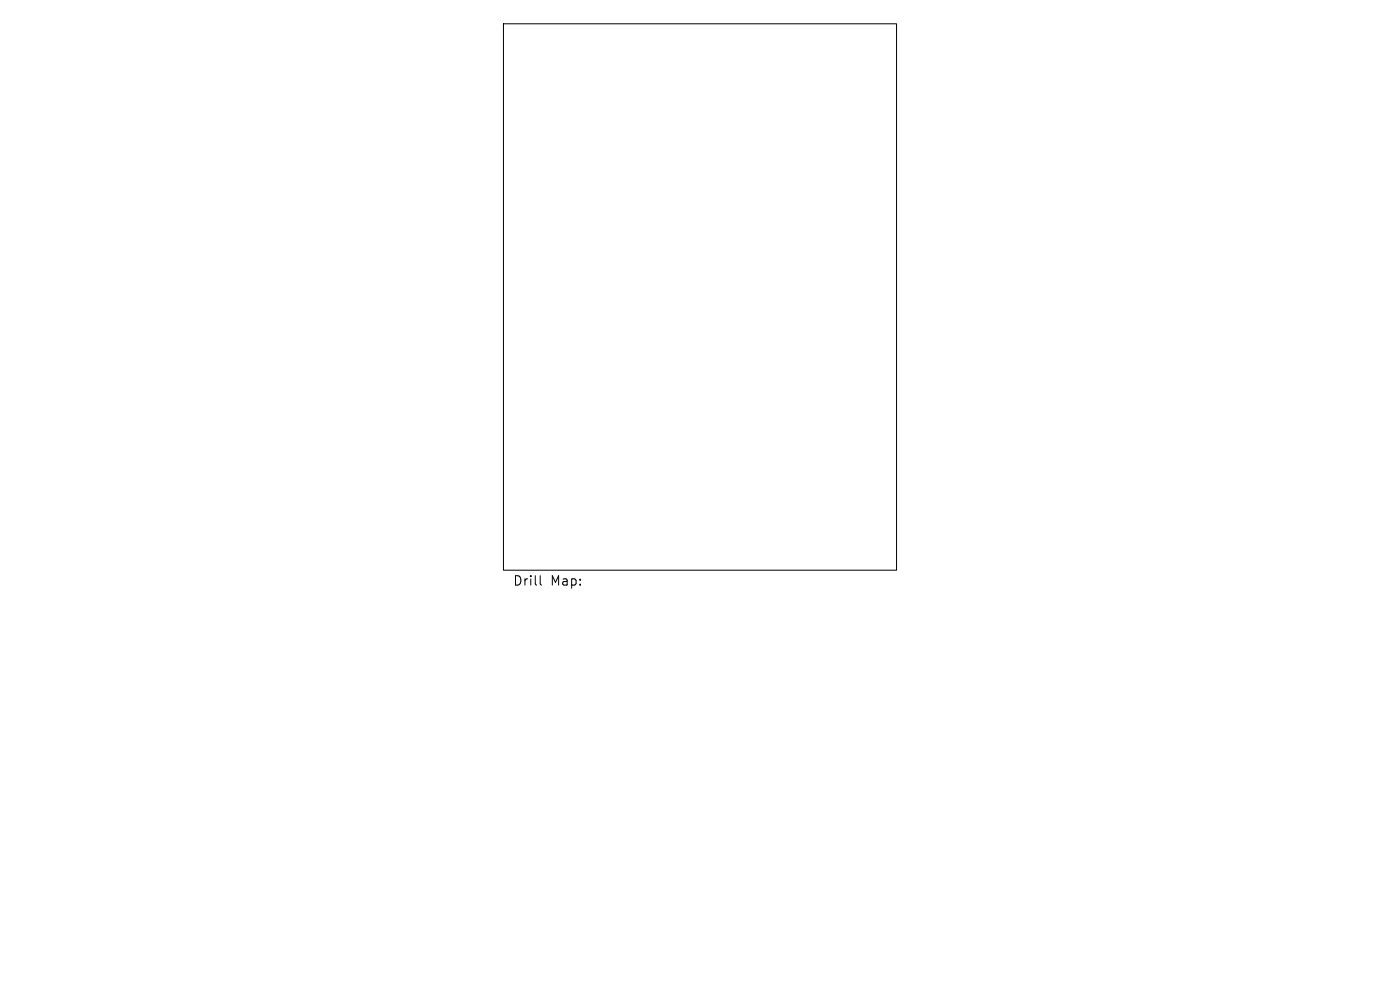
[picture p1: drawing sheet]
<svg xmlns="http://www.w3.org/2000/svg" width="297mm" height="210mm" viewBox="0 0 297 210" stroke-linecap="round" stroke-linejoin="round" font-family="sans-serif">
<defs><g id="words">
<g font-size="2.8">
<text x="108.8" y="124.5">Drill</text>
<text x="116.8" y="124.5">Map:</text>
</g>
</g></defs>
<path d="M106.8 5h83.4v116h-83.4zM114.6 122.1v1.7l.3 .3" fill="none" stroke="#000" stroke-width=".21"/>
<use href="#words"/>
</svg>
